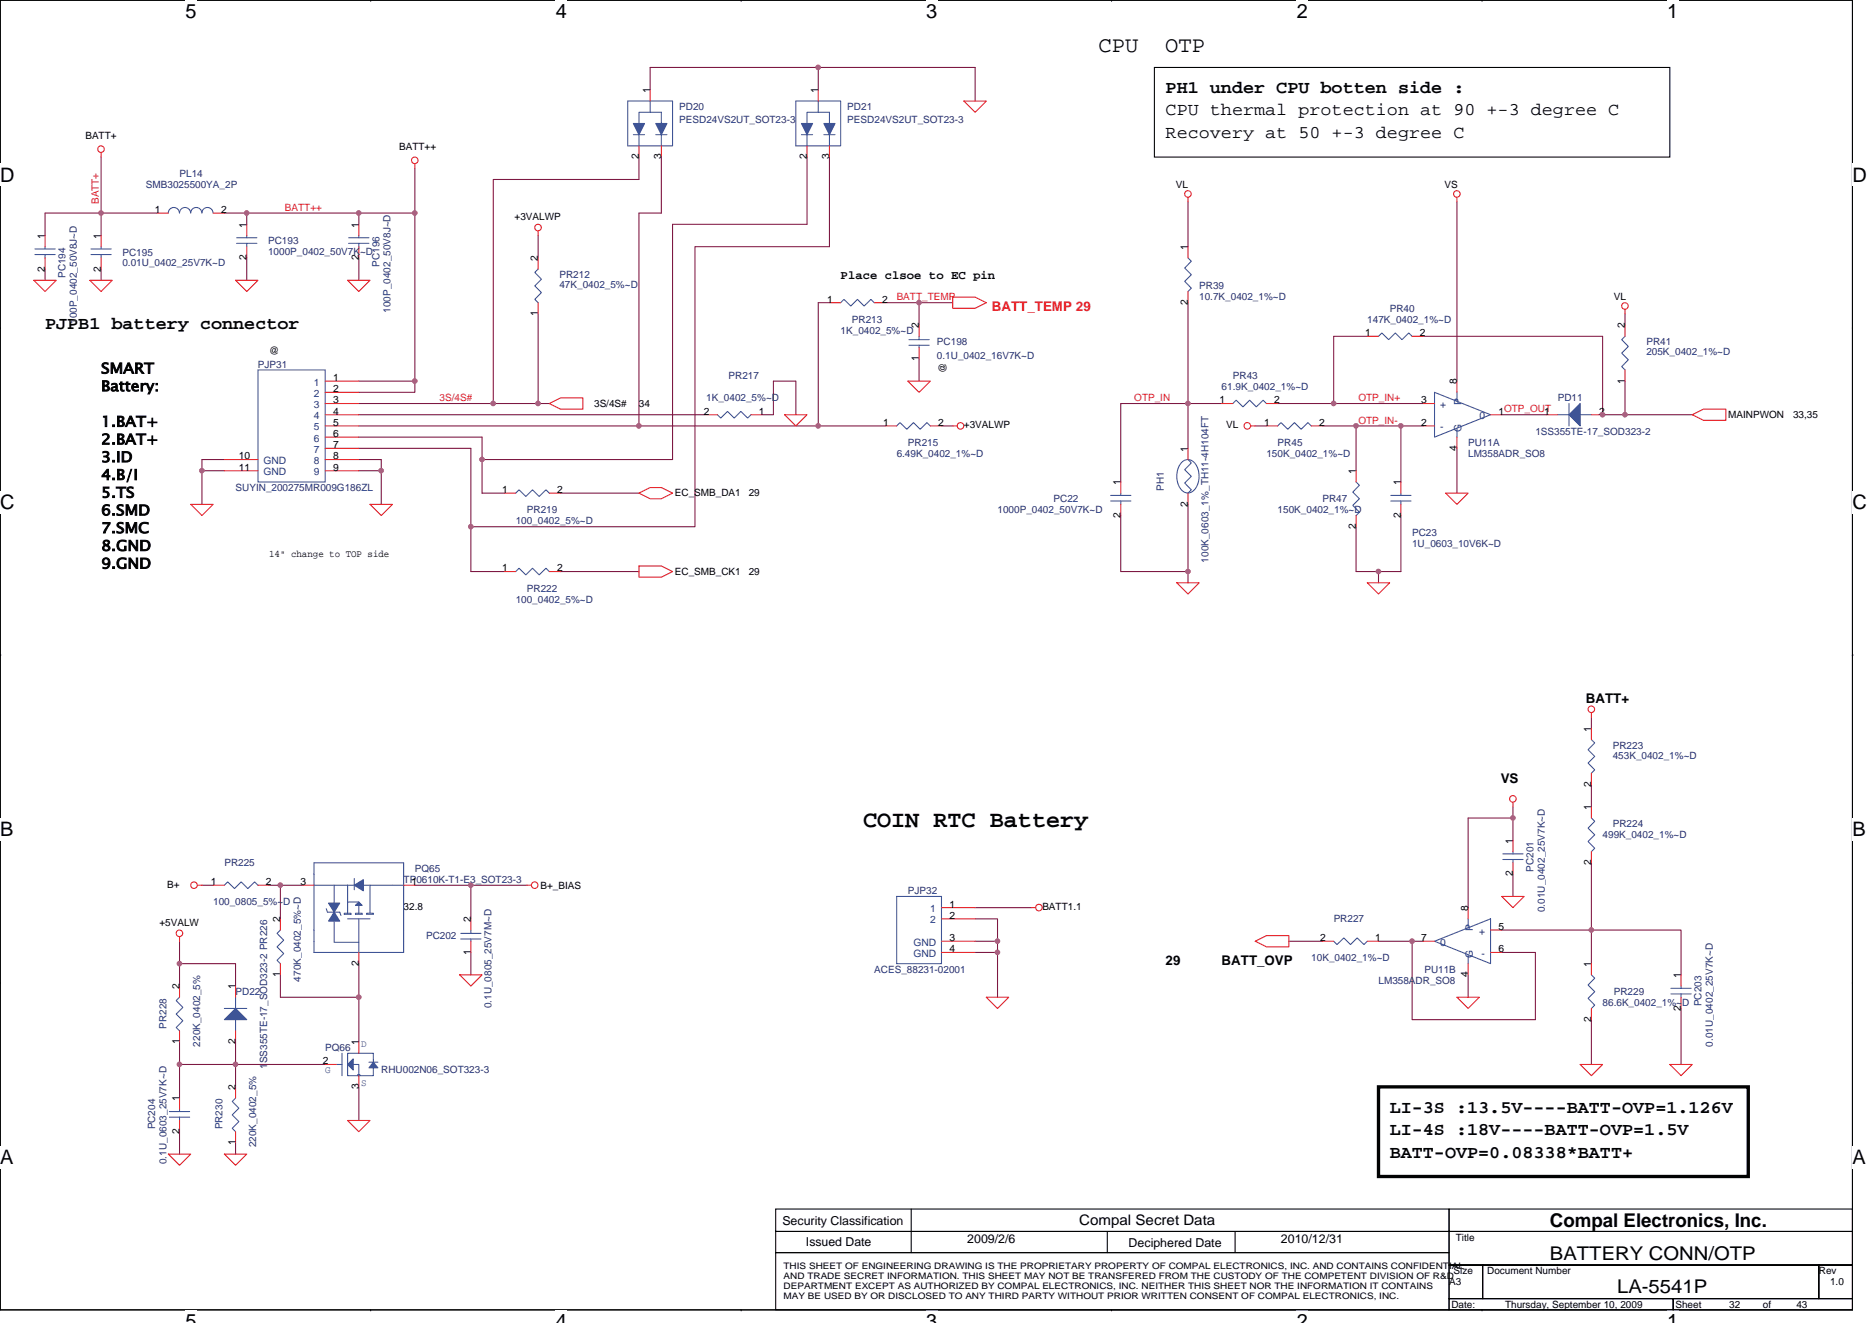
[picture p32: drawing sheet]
<svg xmlns="http://www.w3.org/2000/svg" width="297mm" height="210mm" viewBox="0 0 297 210" stroke-linecap="round" stroke-linejoin="round" font-family="sans-serif">
<defs><g id="words">
<text font-size="3.7" fill="#010202" x="136.9" y="131.2">COIN RTC Battery</text>
<g font-size="3.5" fill="#010202">
<text x="174.3" y="8.2">CPU</text>
<text x="184.9" y="8.2">OTP</text>
</g>
<g font-size="3.2" fill="#010202">
<text x="29.4" y="2.9">5</text>
<text x="88.2" y="2.9">4</text>
<text x="147" y="2.9">3</text>
<text x="205.8" y="2.9">2</text>
<text x="264.5" y="2.9">1</text>
<text x="0" y="28.8">D</text>
<text x="293.9" y="28.8">D</text>
<text x="0" y="80.8">C</text>
<text x="293.9" y="80.8">C</text>
<text x="0" y="132.8">B</text>
<text x="293.9" y="132.8">B</text>
<text x="0" y="184.7">A</text>
<text x="293.9" y="184.7">A</text>
<text x="29.4" y="210.7">5</text>
<text x="88.2" y="210.7">4</text>
<text x="147" y="210.7">3</text>
<text x="205.8" y="210.7">2</text>
<text x="264.5" y="210.7">1</text>
</g>
<g font-size="3" fill="#010202">
<text x="245.9" y="194.7">Compal Electronics, Inc.</text>
<text x="245.9" y="199.9">BATTERY CONN/OTP</text>
<text x="256.6" y="205.2">LA-5541P</text>
</g>
<g font-size="2.8" fill="#010202">
<text x="185" y="14.8">PH1 under CPU botten side :</text>
<text x="185" y="21.9">Recovery at 50 +-3 degree C</text>
<text x="185" y="18.3">CPU thermal protection at 90 +-3 degree C</text>
<text x="7.2" y="52.2">PJPB1 battery connector</text>
<text x="220.5" y="176.6">LI-3S :13.5V----BATT-OVP=1.126V</text>
<text x="220.5" y="183.7">BATT-OVP=0.08338*BATT+</text>
<text x="220.5" y="180.2">LI-4S :18V----BATT-OVP=1.5V</text>
</g>
<g font-size="2.3" fill="#010202">
<text x="16" y="59.3">SMART</text>
<text x="16" y="62.1">Battery:</text>
<text x="16" y="67.7">1.BAT+</text>
<text x="16" y="70.5">2.BAT+</text>
<text x="16" y="73.3">3.ID</text>
<text x="16" y="76.2">4.B/I</text>
<text x="16" y="79">5.TS</text>
<text x="16" y="81.8">6.SMD</text>
<text x="16" y="84.6">7.SMC</text>
<text x="16" y="87.4">8.GND</text>
<text x="16" y="90.2">9.GND</text>
<text x="171.3" y="194.5">Compal Secret Data</text>
</g>
<text font-size="2.1" fill="#ed2024" x="157.4" y="49.3">BATT_TEMP 29</text>
<g font-size="2.1" fill="#010202">
<text x="251.6" y="111.5">BATT+</text>
<text x="238.1" y="124.3">VS</text>
<text x="185" y="153.1">29</text>
<text x="193.8" y="153.1">BATT_OVP</text>
</g>
<g font-size="1.9" fill="#010202">
<text x="133.4" y="44.3">Place clsoe to EC pin</text>
<text x="124.1" y="194.3">Security Classification</text>
<text x="127.9" y="197.7">Issued Date</text>
<text x="153.5" y="197.2">2009/2/6</text>
<text x="179.1" y="197.9">Deciphered Date</text>
<text x="203.3" y="197.2">2010/12/31</text>
</g>
<g font-size="1.6" fill="#010202">
<text x="103.1" y="14.8" transform="rotate(-90 103.1 14.8)">1</text>
<text x="129.8" y="14.8" transform="rotate(-90 129.8 14.8)">1</text>
<text x="13.5" y="22.1">BATT+</text>
<text x="63.3" y="23.9">BATT++</text>
<text x="101.4" y="25.3" transform="rotate(-90 101.4 25.3)">2</text>
<text x="104.9" y="25.3" transform="rotate(-90 104.9 25.3)">3</text>
<text x="128" y="25.3" transform="rotate(-90 128 25.3)">2</text>
<text x="131.6" y="25.3" transform="rotate(-90 131.6 25.3)">3</text>
<text x="186.6" y="29.9">VL</text>
<text x="229.2" y="29.9">VS</text>
<text x="24.6" y="33.8">1</text>
<text x="35.1" y="33.8">2</text>
<text x="81.7" y="34.9">+3VALWP</text>
<text x="7.1" y="37.9" transform="rotate(-90 7.1 37.9)">1</text>
<text x="16" y="37.9" transform="rotate(-90 16 37.9)">1</text>
<text x="39.1" y="41.3" transform="rotate(-90 39.1 41.3)">2</text>
<text x="39.1" y="36.1" transform="rotate(-90 39.1 36.1)">1</text>
<text x="56.9" y="41.3" transform="rotate(-90 56.9 41.3)">2</text>
<text x="56.9" y="36.1" transform="rotate(-90 56.9 36.1)">1</text>
<text x="85.4" y="41.5" transform="rotate(-90 85.4 41.5)">2</text>
<text x="188.5" y="39.7" transform="rotate(-90 188.5 39.7)">1</text>
<text x="7.1" y="43.1" transform="rotate(-90 7.1 43.1)">2</text>
<text x="16" y="43.1" transform="rotate(-90 16 43.1)">2</text>
<text x="256.1" y="47.7">VL</text>
<text x="85.4" y="50.2" transform="rotate(-90 85.4 50.2)">1</text>
<text x="131.3" y="48">1</text>
<text x="140" y="48">2</text>
<text x="145.8" y="52.1" transform="rotate(-90 145.8 52.1)">2</text>
<text x="188.5" y="48.4" transform="rotate(-90 188.5 48.4)">2</text>
<text x="216.6" y="53.4">1</text>
<text x="225.3" y="53.4">2</text>
<text x="257.8" y="52.1" transform="rotate(-90 257.8 52.1)">2</text>
<text x="42.7" y="56.2">@</text>
<text x="145.8" y="57.3" transform="rotate(-90 145.8 57.3)">1</text>
<text x="150.2" y="59.2" transform="rotate(-90 150.2 59.2)">@</text>
<text x="52.9" y="60.5">1</text>
<text x="52.9" y="64">3</text>
<text x="52.9" y="65.8">4</text>
<text x="52.9" y="62.2">2</text>
<text x="94.3" y="64.6">3S/4S#</text>
<text x="101.4" y="64.6">34</text>
<text x="111.7" y="65.8">2</text>
<text x="120.4" y="65.8">1</text>
<text x="193.5" y="64">1</text>
<text x="202.2" y="64">2</text>
<text x="225.5" y="64">3</text>
<text x="231.2" y="61" transform="rotate(-90 231.2 61)">8</text>
<text x="237.8" y="65.8">1OTP_OUT</text>
<text x="245" y="65.8">1</text>
<text x="253.8" y="65.8">2</text>
<text x="257.8" y="60.9" transform="rotate(-90 257.8 60.9)">1</text>
<text x="52.9" y="67.6">5</text>
<text x="52.9" y="69.4">6</text>
<text x="52.9" y="71.1">7</text>
<text x="140.1" y="67.6">1</text>
<text x="148.9" y="67.6">2</text>
<text x="152.9" y="68">+3VALWP</text>
<text x="188.5" y="71.7" transform="rotate(-90 188.5 71.7)">1</text>
<text x="194.6" y="68">VL</text>
<text x="200.6" y="67.6">1</text>
<text x="209.3" y="67.6">2</text>
<text x="225.5" y="67.6">2</text>
<text x="231.2" y="71.5" transform="rotate(-90 231.2 71.5)">4</text>
<text x="274.2" y="66.4">MAINPWON</text>
<text x="284.5" y="66.4">33,35</text>
<text x="37.9" y="74.7">11</text>
<text x="37.9" y="72.9">10</text>
<text x="52.9" y="72.9">8</text>
<text x="52.9" y="74.7">9</text>
<text x="177.8" y="77" transform="rotate(-90 177.8 77)">1</text>
<text x="215.2" y="75.2" transform="rotate(-90 215.2 75.2)">1</text>
<text x="222.3" y="77" transform="rotate(-90 222.3 77)">1</text>
<text x="79.7" y="78.2">1</text>
<text x="88.4" y="78.2">2</text>
<text x="107.1" y="78.8">EC_SMB_DA1</text>
<text x="118.8" y="78.8">29</text>
<text x="177.8" y="82.2" transform="rotate(-90 177.8 82.2)">2</text>
<text x="188.5" y="80.4" transform="rotate(-90 188.5 80.4)">2</text>
<text x="215.2" y="84" transform="rotate(-90 215.2 84)">2</text>
<text x="222.3" y="82.2" transform="rotate(-90 222.3 82.2)">2</text>
<text x="42.7" y="88.4">14&quot; change to TOP side</text>
<text x="79.7" y="90.7">1</text>
<text x="88.4" y="90.7">2</text>
<text x="107.1" y="91.2">EC_SMB_CK1</text>
<text x="118.8" y="91.2">29</text>
<text x="252.5" y="116.1" transform="rotate(-90 252.5 116.1)">1</text>
<text x="252.5" y="124.9" transform="rotate(-90 252.5 124.9)">2</text>
<text x="252.5" y="128.6" transform="rotate(-90 252.5 128.6)">1</text>
<text x="240" y="133.9" transform="rotate(-90 240 133.9)">1</text>
<text x="252.5" y="137.3" transform="rotate(-90 252.5 137.3)">2</text>
<text x="26.5" y="140.9">B+</text>
<text x="33.5" y="140.5">1</text>
<text x="42.2" y="140.5">2</text>
<text x="47.7" y="140.5">3</text>
<text x="65.3" y="140.5">1</text>
<text x="85.7" y="141">B+_BIAS</text>
<text x="240" y="139.1" transform="rotate(-90 240 139.1)">2</text>
<text x="25.3" y="146.9">+5VALW</text>
<text x="44.5" y="146.4" transform="rotate(-90 44.5 146.4)">2</text>
<text x="64" y="144.4">32.8</text>
<text x="74.7" y="146.4" transform="rotate(-90 74.7 146.4)">2</text>
<text x="150.6" y="149.4">3</text>
<text x="150.6" y="144">1</text>
<text x="150.6" y="145.8">2</text>
<text x="165.4" y="144.4">BATT1.1</text>
<text x="209.5" y="149.4">2</text>
<text x="218.2" y="149.4">1</text>
<text x="225.5" y="149.4">7</text>
<text x="232.9" y="144.6" transform="rotate(-90 232.9 144.6)">8</text>
<text x="237.8" y="147.6">5</text>
<text x="44.5" y="155.1" transform="rotate(-90 44.5 155.1)">1</text>
<text x="56.9" y="153.3" transform="rotate(-90 56.9 153.3)">2</text>
<text x="74.7" y="151.5" transform="rotate(-90 74.7 151.5)">1</text>
<text x="150.6" y="151.1">4</text>
<text x="232.9" y="155.1" transform="rotate(-90 232.9 155.1)">4</text>
<text x="237.8" y="151.1">6</text>
<text x="252.5" y="153.5" transform="rotate(-90 252.5 153.5)">1</text>
<text x="266.7" y="155.3" transform="rotate(-90 266.7 155.3)">1</text>
<text x="28.5" y="157" transform="rotate(-90 28.5 157)">2</text>
<text x="37.4" y="157" transform="rotate(-90 37.4 157)">1</text>
<text x="266.7" y="160.4" transform="rotate(-90 266.7 160.4)">2</text>
<text x="28.5" y="165.8" transform="rotate(-90 28.5 165.8)">1</text>
<text x="37.4" y="165.8" transform="rotate(-90 37.4 165.8)">2</text>
<text x="56.9" y="165.9" transform="rotate(-90 56.9 165.9)">1</text>
<text x="252.5" y="162.2" transform="rotate(-90 252.5 162.2)">2</text>
<text x="37.4" y="173" transform="rotate(-90 37.4 173)">2</text>
<text x="51.2" y="168.9">2</text>
<text x="56.9" y="172.9" transform="rotate(-90 56.9 172.9)">3</text>
<text x="28.5" y="180" transform="rotate(-90 28.5 180)">2</text>
<text x="28.5" y="174.8" transform="rotate(-90 28.5 174.8)">1</text>
<text x="37.4" y="181.8" transform="rotate(-90 37.4 181.8)">1</text>
<text x="231" y="197">Title</text>
<text x="229.9" y="204">A3</text>
<text x="230.6" y="202.2">Size</text>
<text x="236" y="202.2">Document Number</text>
<text x="288.6" y="202.2">Rev</text>
<text x="290.4" y="204">1.0</text>
<text x="230.3" y="207.5">Date:</text>
<text x="238.8" y="207.5">Thursday, September 10, 2009</text>
<text x="265.8" y="207.5">Sheet</text>
<text x="274.4" y="207.5">32</text>
<text x="279.7" y="207.5">of</text>
<text x="285" y="207.5">43</text>
</g>
<g font-size="1.6" fill="#282973">
<text x="107.8" y="17.5">PD20</text>
<text x="134.4" y="17.5">PD21</text>
<text x="107.8" y="19.6">PESD24VS2UT_SOT23-3</text>
<text x="134.4" y="19.6">PESD24VS2UT_SOT23-3</text>
<text x="23.2" y="29.9">SMB3025500YA_2P</text>
<text x="28.5" y="28.1">PL14</text>
<text x="19.4" y="40.6">PC195</text>
<text x="42.5" y="38.8">PC193</text>
<text x="42.5" y="40.4">1000P_0402_50V7K~D</text>
<text x="10.4" y="44.1" transform="rotate(-90 10.4 44.1)">PC194</text>
<text x="19.4" y="42.2">0.01U_0402_25V7K~D</text>
<text x="60.2" y="42.4" transform="rotate(-90 60.2 42.4)">PC196</text>
<text x="88.8" y="44.1">PR212</text>
<text x="88.8" y="45.7">47K_0402_5%~D</text>
<text x="190.3" y="45.9">PR39</text>
<text x="190.3" y="47.7">10.7K_0402_1%~D</text>
<text x="12.2" y="51.4" transform="rotate(-90 12.2 51.4)">100P_0402_50V8J~D</text>
<text x="62" y="49.7" transform="rotate(-90 62 49.7)">100P_0402_50V8J~D</text>
<text x="133.4" y="53">1K_0402_5%~D</text>
<text x="135.2" y="51.2">PR213</text>
<text x="217" y="51.2">147K_0402_1%~D</text>
<text x="220.5" y="49.5">PR40</text>
<text x="40.9" y="58.4">PJP31</text>
<text x="148.7" y="54.8">PC198</text>
<text x="148.7" y="56.9">0.1U_0402_16V7K~D</text>
<text x="261.2" y="54.8">PR41</text>
<text x="261.2" y="56.4">205K_0402_1%~D</text>
<text x="112.1" y="63.7">1K_0402_5%~D</text>
<text x="115.6" y="60.1">PR217</text>
<text x="193.8" y="61.9">61.9K_0402_1%~D</text>
<text x="195.6" y="60.1">PR43</text>
<text x="247.2" y="63.7">PD11</text>
<text x="144.1" y="70.8">PR215</text>
<text x="202.7" y="70.8">PR45</text>
<text x="233" y="70.8">PU11A</text>
<text x="243.6" y="69">1SS355TE-17_SOD323-2</text>
<text x="37.4" y="77.9">SUYIN_200275MR009G186ZL</text>
<text x="142.3" y="72.6">6.49K_0402_1%~D</text>
<text x="184.7" y="77.9" transform="rotate(-90 184.7 77.9)">PH1</text>
<text x="201" y="72.6">150K_0402_1%~D</text>
<text x="233" y="72.6">LM358ADR_SO8</text>
<text x="81.8" y="83.2">100_0402_5%~D</text>
<text x="83.6" y="81.5">PR219</text>
<text x="158.3" y="81.5">1000P_0402_50V7K~D</text>
<text x="167.2" y="79.7">PC22</text>
<text x="202.7" y="81.5">150K_0402_1%~D</text>
<text x="209.8" y="79.7">PR47</text>
<text x="191.8" y="89.3" transform="rotate(-90 191.8 89.3)">100K_0603_1%_TH11-4H104FT</text>
<text x="224.1" y="85">PC23</text>
<text x="224.1" y="86.8">1U_0603_10V6K~D</text>
<text x="81.8" y="95.7">100_0402_5%~D</text>
<text x="83.6" y="93.9">PR222</text>
<text x="255.9" y="118.8">PR223</text>
<text x="255.9" y="120.4">453K_0402_1%~D</text>
<text x="255.9" y="131.3">PR224</text>
<text x="35.6" y="137.5">PR225</text>
<text x="254.3" y="133">499K_0402_1%~D</text>
<text x="33.8" y="143.7">100_0805_5%~D</text>
<text x="64" y="140.1">TP0610K-T1-E3_SOT23-3</text>
<text x="65.8" y="138.4">PQ65</text>
<text x="144.1" y="141.9">PJP32</text>
<text x="243.3" y="138.4" transform="rotate(-90 243.3 138.4)">PC201</text>
<text x="67.6" y="149">PC202</text>
<text x="211.6" y="146.4">PR227</text>
<text x="245.1" y="144.8" transform="rotate(-90 245.1 144.8)">0.01U_0402_25V7K~D</text>
<text x="47.7" y="155.8" transform="rotate(-90 47.7 155.8)">470K_0402_5%~D</text>
<text x="138.7" y="154.4">ACES_88231-02001</text>
<text x="208.1" y="152.6">10K_0402_1%~D</text>
<text x="226" y="154.4">PU11B</text>
<text x="37.4" y="157.9">PD22</text>
<text x="78" y="160.1" transform="rotate(-90 78 160.1)">0.1U_0805_25V7M~D</text>
<text x="218.7" y="156.1">LM358ADR_SO8</text>
<text x="254.3" y="159.7">86.6K_0402_1%~D</text>
<text x="256.1" y="157.9">PR229</text>
<text x="270" y="159.7" transform="rotate(-90 270 159.7)">PC203</text>
<text x="26.4" y="163.3" transform="rotate(-90 26.4 163.3)">PR228</text>
<text x="31.7" y="166.1" transform="rotate(-90 31.7 166.1)">220K_0402_5%</text>
<text x="51.6" y="166.8">PQ66</text>
<text x="271.8" y="166.1" transform="rotate(-90 271.8 166.1)">0.01U_0402_25V7K~D</text>
<text x="42.4" y="169.7" transform="rotate(-90 42.4 169.7)">1SS355TE-17_SOD323-2 PR226</text>
<text x="60.5" y="170.4">RHU002N06_SOT323-3</text>
<text x="24.6" y="179.3" transform="rotate(-90 24.6 179.3)">PC204</text>
<text x="35.3" y="179.3" transform="rotate(-90 35.3 179.3)">PR230</text>
<text x="26.4" y="184.8" transform="rotate(-90 26.4 184.8)">0.1U_0603_25V7K~D</text>
<text x="40.6" y="182.1" transform="rotate(-90 40.6 182.1)">220K_0402_5%</text>
</g>
<g font-size="1.6" fill="#ed2024">
<text x="15.7" y="32.4" transform="rotate(-90 15.7 32.4)">BATT+</text>
<text x="45.2" y="33.5">BATT++</text>
<text x="142.3" y="47.7">BATT_TEMP</text>
<text x="69.7" y="63.7">3S/4S#</text>
<text x="180" y="63.7">OTP_IN</text>
<text x="215.5" y="63.7">OTP_IN+</text>
<text x="215.5" y="67.2">OTP_IN-</text>
</g>
<g font-size="1.6" fill="#1d437e">
<text x="49.8" y="61.2">1</text>
<text x="49.8" y="64.8">3</text>
<text x="49.8" y="63">2</text>
<text x="228.5" y="64.8">+</text>
<text x="231.9" y="64.2" transform="rotate(-90 231.9 64.2)">P</text>
<text x="49.8" y="66.5">4</text>
<text x="49.8" y="68.3">5</text>
<text x="49.8" y="70.1">6</text>
<text x="49.8" y="71.9">7</text>
<text x="228.5" y="68.3">-</text>
<text x="231.9" y="68.5" transform="rotate(-90 231.9 68.5)">G</text>
<text x="234.7" y="66.5">0</text>
<text x="41.8" y="75.4">GND</text>
<text x="41.8" y="73.7">GND</text>
<text x="49.8" y="73.7">8</text>
<text x="49.8" y="75.4">9</text>
<text x="147.6" y="144.8">1</text>
<text x="147.6" y="146.6">2</text>
<text x="233.7" y="147.8" transform="rotate(-90 233.7 147.8)">P</text>
<text x="234.7" y="148.3">+</text>
<text x="144.9" y="150.1">GND</text>
<text x="144.9" y="151.9">GND</text>
<text x="228.5" y="150.1">0</text>
<text x="233.7" y="152.1" transform="rotate(-90 233.7 152.1)">G</text>
<text x="235.1" y="151.9">-</text>
</g>
<g font-size="1.6" fill="#3953a4">
<text x="57.3" y="166.1">D</text>
<text x="51.6" y="170.4">G</text>
<text x="57.3" y="172.3">S</text>
</g>
<g font-size="1.4" fill="#010202">
<text x="124.3" y="201.3">THIS SHEET OF ENGINEERING DRAWING IS THE PROPRIETARY PROPERTY OF COMPAL ELECTRONICS, INC. AND CONTAINS CONFIDENTIAL</text>
<text x="124.3" y="203">AND TRADE SECRET INFORMATION. THIS SHEET MAY NOT BE TRANSFERED FROM THE CUSTODY OF THE COMPETENT DIVISION OF R&amp;D</text>
<text x="124.3" y="204.6">DEPARTMENT EXCEPT AS AUTHORIZED BY COMPAL ELECTRONICS, INC. NEITHER THIS SHEET NOR THE INFORMATION IT CONTAINS</text>
<text x="124.3" y="206.2">MAY BE USED BY OR DISCLOSED TO ANY THIRD PARTY WITHOUT PRIOR WRITTEN CONSENT OF COMPAL ELECTRONICS, INC.</text>
</g>
</g></defs>
<path d="M0 0h293.9v207.9h-293.9z" fill="none" stroke="#010202" stroke-width=".17"/>
<g fill="#fff">
<path d="M29.4 0h1.8v3.6h-1.8z"/>
<path d="M29.4 207.9h1.8v2h-1.8z"/>
</g>
<path d="M58.8 0h.1M58.8 207.9h.1" fill="none" stroke="#010202" stroke-width=".17"/>
<g fill="#fff">
<path d="M88.2 0h1.8v3.6h-1.8z"/>
<path d="M88.2 207.9h1.8v2h-1.8z"/>
</g>
<path d="M117.6 0h.1M117.6 207.9h.1" fill="none" stroke="#010202" stroke-width=".17"/>
<g fill="#fff">
<path d="M147 0h1.7v3.6h-1.7z"/>
<path d="M147 207.9h1.7v2h-1.7z"/>
</g>
<path d="M176.4 0h.1M176.4 207.9h.1" fill="none" stroke="#010202" stroke-width=".17"/>
<g fill="#fff">
<path d="M205.8 0h1.7v3.6h-1.7z"/>
<path d="M205.8 207.9h1.7v2h-1.7z"/>
</g>
<path d="M235.2 0h.1M235.2 207.9h.1" fill="none" stroke="#010202" stroke-width=".17"/>
<g fill="#fff">
<path d="M264.5 0h1.8v3.6h-1.8z"/>
<path d="M264.5 207.9h1.8v2h-1.8z"/>
<path d="M0 26h2.3v3.5h-2.3z"/>
<path d="M293.9 26h2.3v3.5h-2.3z"/>
<path d="M0 78h2.3v3.5h-2.3z"/>
<path d="M293.9 78h2.3v3.5h-2.3z"/>
</g>
<path d="M0 52h.1M293.9 52h.1" fill="none" stroke="#010202" stroke-width=".17"/>
<g fill="#fff">
<path d="M0 129.9h2.1v3.6h-2.1z"/>
<path d="M293.9 129.9h2.1v3.6h-2.1z"/>
</g>
<path d="M0 104h.1M293.9 104h.1" fill="none" stroke="#010202" stroke-width=".17"/>
<path d="M0 104h.1" fill="none" stroke="#010202" stroke-width=".16"/>
<path d="M293.9 104h.1" fill="none" stroke="#010202" stroke-width=".16"/>
<g fill="#fff">
<path d="M0 181.9h2.2v3.5h-2.2z"/>
<path d="M293.9 181.9h2.2v3.5h-2.2z"/>
</g>
<path d="M0 155.9h.1M293.9 155.9h.1" fill="none" stroke="#010202" stroke-width=".17"/>
<path d="M32 74.7v5.3M56.9 74.7h3.6v5.3M65.8 60.5v1.8h-8.9" fill="none" stroke="#7f1542" stroke-width=".17"/>
<circle cx="32" cy="74.7" r=".35" fill="#b9529f"/>
<circle cx="32" cy="74.7" r=".35" fill="none" stroke="#b9529f" stroke-width=".17"/>
<path d="M101.4 24.9v3.6h-23.1v35.5h7.1" fill="none" stroke="#7f1542" stroke-width=".17"/>
<circle cx="85.4" cy="64" r=".35" fill="#b9529f"/>
<circle cx="85.4" cy="64" r=".35" fill="none" stroke="#b9529f" stroke-width=".17"/>
<path d="M104.9 24.9v8.9M56.9 64h21.4" fill="none" stroke="#7f1542" stroke-width=".17"/>
<circle cx="78.3" cy="64" r=".35" fill="#b9529f"/>
<circle cx="78.3" cy="64" r=".35" fill="none" stroke="#b9529f" stroke-width=".17"/>
<path d="M16 24.9v12.5M16 42.7v1.8M39.2 40.9v3.6M140.5 48h5.3v3.6M145.8 56.9v3.6M56.9 65.8h55.2" fill="none" stroke="#7f1542" stroke-width=".17"/>
<circle cx="16" cy="33.8" r=".35" fill="#b9529f"/>
<circle cx="16" cy="33.8" r=".35" fill="none" stroke="#b9529f" stroke-width=".17"/>
<path d="M129.8 48h1.8M56.9 69.4h19.6M56.9 71.2h17.8M76.5 72.9v5.4M88.9 78.3h12.5M101.4 67.6h39.1" fill="none" stroke="#7f1542" stroke-width=".17"/>
<circle cx="129.8" cy="67.6" r=".35" fill="#b9529f"/>
<circle cx="129.8" cy="67.6" r=".35" fill="none" stroke="#b9529f" stroke-width=".17"/>
<circle cx="101.4" cy="67.6" r=".35" fill="#b9529f"/>
<circle cx="101.4" cy="67.6" r=".35" fill="none" stroke="#b9529f" stroke-width=".17"/>
<path d="M39.2 33.8v1.8M145.8 48h5.4" fill="none" stroke="#7f1542" stroke-width=".17"/>
<circle cx="145.8" cy="48" r=".35" fill="#b9529f"/>
<circle cx="145.8" cy="48" r=".35" fill="none" stroke="#b9529f" stroke-width=".17"/>
<path d="M76.5 78.3h3.5M74.7 83.6v7.1" fill="none" stroke="#7f1542" stroke-width=".17"/>
<circle cx="74.7" cy="83.6" r=".35" fill="#b9529f"/>
<circle cx="74.7" cy="83.6" r=".35" fill="none" stroke="#b9529f" stroke-width=".17"/>
<path d="M16 33.8h8.9M60.5 72.9v1.8" fill="none" stroke="#7f1542" stroke-width=".17"/>
<circle cx="60.5" cy="74.7" r=".35" fill="#b9529f"/>
<circle cx="60.5" cy="74.7" r=".35" fill="none" stroke="#b9529f" stroke-width=".17"/>
<path d="M35.6 33.8h3.6M65.8 26.7v7.1h-8.9M129.8 48v19.6M56.9 72.9h3.6M149.4 67.6h1.8" fill="none" stroke="#7f1542" stroke-width=".17"/>
<circle cx="65.8" cy="33.8" r=".35" fill="#b9529f"/>
<circle cx="65.8" cy="33.8" r=".35" fill="none" stroke="#b9529f" stroke-width=".17"/>
<circle cx="56.9" cy="33.8" r=".35" fill="#b9529f"/>
<circle cx="56.9" cy="33.8" r=".35" fill="none" stroke="#b9529f" stroke-width=".17"/>
<path d="M65.8 33.8v26.7h-8.9M126.3 60.5h-3.6v5.3h-1.8M74.7 90.7h5.3M88.9 90.7h12.5" fill="none" stroke="#7f1542" stroke-width=".17"/>
<circle cx="65.8" cy="60.5" r=".35" fill="#b9529f"/>
<circle cx="65.8" cy="60.5" r=".35" fill="none" stroke="#b9529f" stroke-width=".17"/>
<path d="M129.8 10.7h24.9v5.3M7.2 33.8v3.6M85.4 37.4v3.5M101.4 33.8h3.5M85.4 49.8v14.2h1.8M126.3 60.5v5.3" fill="none" stroke="#7f1542" stroke-width=".17"/>
<circle cx="129.8" cy="10.7" r=".35" fill="#b9529f"/>
<circle cx="129.8" cy="10.7" r=".35" fill="none" stroke="#b9529f" stroke-width=".17"/>
<path d="M128.1 24.9v10.7h-21.4v37.3h-30.2M7.2 42.7v1.8" fill="none" stroke="#7f1542" stroke-width=".17"/>
<circle cx="76.5" cy="72.9" r=".35" fill="#b9529f"/>
<circle cx="76.5" cy="72.9" r=".35" fill="none" stroke="#b9529f" stroke-width=".17"/>
<path d="M7.2 33.8h8.8M39.2 33.8h17.7M131.6 24.9v14.3M76.5 69.4v3.5" fill="none" stroke="#7f1542" stroke-width=".17"/>
<circle cx="39.1" cy="33.8" r=".35" fill="#b9529f"/>
<circle cx="39.1" cy="33.8" r=".35" fill="none" stroke="#b9529f" stroke-width=".17"/>
<path d="M129.8 14.3v-3.6h-26.6v3.6M56.9 33.8v1.8M131.6 39.2h-21.3v44.4h-35.6v-12.4M56.9 40.9v3.6M35.6 72.9h-3.6v1.8h3.6M154.7 151.2h3.6v7.1" fill="none" stroke="#7f1542" stroke-width=".17"/>
<circle cx="158.3" cy="151.2" r=".35" fill="#b9529f"/>
<circle cx="158.3" cy="151.2" r=".35" fill="none" stroke="#b9529f" stroke-width=".17"/>
<path d="M252.5 152.9v-5.3h14.2v7.1M266.7 160.1v8.8" fill="none" stroke="#7f1542" stroke-width=".17"/>
<circle cx="252.5" cy="147.6" r=".35" fill="#b9529f"/>
<circle cx="252.5" cy="147.6" r=".35" fill="none" stroke="#b9529f" stroke-width=".17"/>
<path d="M252.5 136.9v10.7h-14.2M224.1 149.4v12.4h19.5v-10.6M233 154.7v3.6" fill="none" stroke="#7f1542" stroke-width=".17"/>
<circle cx="224.1" cy="149.4" r=".35" fill="#b9529f"/>
<circle cx="224.1" cy="149.4" r=".35" fill="none" stroke="#b9529f" stroke-width=".17"/>
<path d="M240.1 128.1v5.3M240.1 129.8h-7.1v14.3M252.5 124.5v3.6M204.5 149.4h5.3M218.7 149.4h7.1M238.3 151.2h5.3M252.5 161.8v7.1" fill="none" stroke="#7f1542" stroke-width=".17"/>
<circle cx="240.1" cy="129.8" r=".35" fill="#b9529f"/>
<circle cx="240.1" cy="129.8" r=".35" fill="none" stroke="#b9529f" stroke-width=".17"/>
<path d="M240.1 138.7v3.6M74.7 140.5h8.9" fill="none" stroke="#7f1542" stroke-width=".17"/>
<circle cx="74.7" cy="140.5" r=".35" fill="#b9529f"/>
<circle cx="74.7" cy="140.5" r=".35" fill="none" stroke="#b9529f" stroke-width=".17"/>
<path d="M56.9 158.3v7.1M65.8 140.5h8.9v5.3M74.7 151.2v3.5" fill="none" stroke="#7f1542" stroke-width=".17"/>
<circle cx="56.9" cy="158.3" r=".35" fill="#b9529f"/>
<circle cx="56.9" cy="158.3" r=".35" fill="none" stroke="#b9529f" stroke-width=".17"/>
<path d="M37.4 168.9h14.2" fill="none" stroke="#7f1542" stroke-width=".17"/>
<circle cx="37.4" cy="168.9" r=".35" fill="#b9529f"/>
<circle cx="37.4" cy="168.9" r=".35" fill="none" stroke="#b9529f" stroke-width=".17"/>
<path d="M48 140.5h-3.5v5.3M56.9 152.9v5.4h-12.4M28.5 168.9v5.4M28.5 179.6v3.6M37.4 168.9v3.6M56.9 172.5v5.3M37.4 181.4v1.8" fill="none" stroke="#7f1542" stroke-width=".17"/>
<circle cx="44.5" cy="140.5" r=".35" fill="#b9529f"/>
<circle cx="44.5" cy="140.5" r=".35" fill="none" stroke="#b9529f" stroke-width=".17"/>
<path d="M28.5 156.5v-3.6h8.9v3.6M32 140.5h1.8M42.7 140.5h1.8M44.5 154.7v3.6" fill="none" stroke="#7f1542" stroke-width=".17"/>
<circle cx="28.5" cy="152.9" r=".35" fill="#b9529f"/>
<circle cx="28.5" cy="152.9" r=".35" fill="none" stroke="#b9529f" stroke-width=".17"/>
<path d="M28.5 149.4v3.5M28.5 165.4v3.5h8.9" fill="none" stroke="#7f1542" stroke-width=".17"/>
<circle cx="28.5" cy="168.9" r=".35" fill="#b9529f"/>
<circle cx="28.5" cy="168.9" r=".35" fill="none" stroke="#b9529f" stroke-width=".17"/>
<g fill="none" stroke="#7f1542" stroke-width=".17">
<path d="M188.5 32v7.2M231.2 32v28.5M188.5 48v23.2M211.6 53.4h5.4M257.8 49.8v1.8M177.8 64h10.7M199.2 67.6h1.8M225.8 64h-23.1M257.8 60.5v5.3M188.5 80v10.7M215.2 90.7h3.5v1.8M222.3 81.8v8.9"/>
<path d="M37.4 165.4v3.5"/>
</g>
<circle cx="218.7" cy="90.7" r=".35" fill="#b9529f"/>
<circle cx="218.7" cy="90.7" r=".35" fill="none" stroke="#b9529f" stroke-width=".17"/>
<path d="M211.6 53.4v10.6M222.3 67.6h3.5M218.7 90.7h3.6" fill="none" stroke="#7f1542" stroke-width=".17"/>
<circle cx="211.6" cy="64" r=".35" fill="#b9529f"/>
<circle cx="211.6" cy="64" r=".35" fill="none" stroke="#b9529f" stroke-width=".17"/>
<path d="M225.8 53.4h28.5v12.4M222.3 67.6v8.9M177.8 81.8v8.9M188.5 90.7v1.8M215.2 83.6v7.1" fill="none" stroke="#7f1542" stroke-width=".17"/>
<circle cx="254.3" cy="65.8" r=".35" fill="#b9529f"/>
<circle cx="254.3" cy="65.8" r=".35" fill="none" stroke="#b9529f" stroke-width=".17"/>
<path d="M177.8 90.7h10.7" fill="none" stroke="#7f1542" stroke-width=".17"/>
<circle cx="188.5" cy="90.7" r=".35" fill="#b9529f"/>
<circle cx="188.5" cy="90.7" r=".35" fill="none" stroke="#b9529f" stroke-width=".17"/>
<path d="M177.8 64v12.5M215.2 67.6v7.1M254.3 65.8h3.5" fill="none" stroke="#7f1542" stroke-width=".17"/>
<circle cx="257.8" cy="65.8" r=".35" fill="#b9529f"/>
<circle cx="257.8" cy="65.8" r=".35" fill="none" stroke="#b9529f" stroke-width=".17"/>
<path d="M188.5 64h5.3" fill="none" stroke="#7f1542" stroke-width=".17"/>
<circle cx="188.5" cy="64" r=".35" fill="#b9529f"/>
<circle cx="188.5" cy="64" r=".35" fill="none" stroke="#b9529f" stroke-width=".17"/>
<path d="M209.8 67.6h12.5M231.2 71.2v7.1" fill="none" stroke="#7f1542" stroke-width=".17"/>
<circle cx="222.3" cy="67.6" r=".35" fill="#b9529f"/>
<circle cx="222.3" cy="67.6" r=".35" fill="none" stroke="#b9529f" stroke-width=".17"/>
<circle cx="215.2" cy="67.6" r=".35" fill="#b9529f"/>
<circle cx="215.2" cy="67.6" r=".35" fill="none" stroke="#b9529f" stroke-width=".17"/>
<path d="M101.4 33.8v33.8h-44.5M238.3 65.8h7.1M257.8 65.8h10.7M252.5 113.8v1.8M154.7 149.4h3.6v1.8M154.7 145.8h3.6v3.6M154.7 144.1h8.9" fill="none" stroke="#7f1542" stroke-width=".17"/>
<circle cx="158.3" cy="149.4" r=".35" fill="#b9529f"/>
<circle cx="158.3" cy="149.4" r=".35" fill="none" stroke="#b9529f" stroke-width=".17"/>
<g fill="none" stroke="#ed2024" stroke-width=".17">
<path d="M152.9 16h3.6l-1.8 1.8zM7.2 37.4v1.8M16 24.2v.7M65.8 26v.7M85.4 36.7v.7M188.5 31.3v.7M231.2 31.3v.7M5.4 44.5h3.5l-1.7 1.8zM7.2 40.9v1.8M14.3 44.5h3.5l-1.8 1.8zM37.4 44.5h3.5l-1.7 1.8zM55.2 44.5h3.5l-1.8 1.8z"/>
<path d="M151.2 47.2h3.5l1.8 .8-1.8 .9h-3.5zM257.8 49.1v.7M257.8 51.6v1.8M257.8 58.7v1.8M87.2 64l1.7-.8h3.6v1.7h-3.6zM101.4 78.3l1.8-.9h1.7l1.8 .9-1.8 .9h-1.7zM124.5 65.8h3.6l-1.8 1.8zM144.1 60.5h3.5l-1.8 1.8zM151.2 67.6h.7M198.5 67.6h.7M215.2 74.7v1.8M222.3 76.5v1.8"/>
<path d="M229.4 78.3h3.6l-1.8 1.7zM268.5 65.8l1.8-.9h3.6v1.8h-3.6zM30.3 80h3.5l-1.8 1.8zM58.7 80h3.6l-1.8 1.8zM80 90.7h1.8M87.2 90.7h1.7M101.4 89.8h3.5l1.8 .9-1.8 .9h-3.5zM186.7 92.5h3.6l-1.8 1.8zM215.2 81.8v1.8M217 92.5h3.5l-1.8 1.8zM222.3 80v1.8M252.5 113.1v.7"/>
<path d="M240.1 127.3v.8M28.5 148.7v.7M31.3 140.5h.7M72.9 154.7h3.6l-1.8 1.8zM83.6 140.5h.7M156.5 158.3h3.6l-1.8 1.8zM163.6 144.1h.7M199.2 149.4l1.8-.9h3.5v1.8h-3.5zM225.8 149.4h1.8M231.2 158.3h3.5l-1.7 1.8zM233 144.1v1.7M233 152.9v1.8"/>
<path d="M236.5 147.6h1.8M236.5 151.2h1.8M238.3 142.3h3.5l-1.7 1.8zM55.2 177.8h3.5l-1.8 1.8zM250.7 168.9h3.6l-1.8 1.8zM265 168.9h3.5l-1.8 1.8zM26.7 183.2h3.6l-1.8 1.8zM35.6 183.2h3.6l-1.8 1.8z"/>
<circle cx="16" cy="23.7" r=".52"/>
<circle cx="65.8" cy="25.4" r=".52"/>
<circle cx="85.4" cy="36.1" r=".52"/>
<circle cx="188.5" cy="30.8" r=".52"/>
<circle cx="231.2" cy="30.8" r=".52"/>
<circle cx="257.8" cy="48.6" r=".52"/>
<circle cx="152.4" cy="67.6" r=".52"/>
<circle cx="197.9" cy="67.6" r=".52"/>
<circle cx="252.5" cy="112.6" r=".52"/>
<circle cx="240.1" cy="126.8" r=".52"/>
<circle cx="28.5" cy="148.1" r=".52"/>
<circle cx="30.8" cy="140.5" r=".52"/>
<circle cx="84.8" cy="140.5" r=".52"/>
<circle cx="164.8" cy="144" r=".52"/>
</g>
<g fill="none" stroke="#010202" stroke-width=".17">
<path d="M183.2 10.7h81.8v14.2h-81.8zM123.1 191.9h106.8v3.5h-106.8zM123.1 195.4h106.8v3.4h-106.8zM123.1 198.8h106.8v9.1h-106.8zM144.6 191.9v6.9M175.7 195.4v3.4M196 195.4v3.4M229.9 191.9h64v3.5h-64zM229.9 195.4h64v5.4h-64zM229.9 200.8h5.4v5.3h-5.4zM229.9 206.1h35.6v1.8h-35.6zM235.3 200.8h53.3v5.3h-53.3z"/>
<path d="M265.5 206.1h28.4v1.8h-28.4zM288.6 200.8h5.3v5.3h-5.3z"/>
</g>
<path d="M218.7 172.5h58.7v14.2h-58.7z" fill="none" stroke="#010202" stroke-width=".53"/>
<g fill="none" stroke="#3953a4" stroke-width=".17">
<path d="M5.5 39.5h3.3M7.2 39.2v.3M5.5 40.4h3.3M7.2 40.4v.5M257.8 53.4l-.5 .5 1.1 1.1-1.1 1 1.1 1.1-1.1 1.1 .5 .5M215.2 76.5l.5 .5-1.1 1.1 1.1 1.1-1.1 1 1.1 1.1-.5 .5M220.7 79.5h3.2M220.7 78.6h3.2M222.3 78.3v.3M222.3 79.5v.5M81.8 90.7l.6-.5 1 1 1.1-1 1.1 1 1-1 .6 .5M227.6 149.4l8.9-3.6v7.1z"/>
<path d="M233 145.8v1.5M233 151.5v1.4"/>
</g>
<path d="M127.2 19.6h1.7l-.8 1.8z" fill="#3953a4"/>
<path d="M126.3 16h7.1v7.2h-7.1zM127.2 19.6h1.7l-.8 1.8zM129.8 16v1.8h-1.7v1.8M128.1 21.4v1.8M131.6 21.4v1.8" fill="none" stroke="#3953a4" stroke-width=".17"/>
<path d="M130.7 19.6h1.8l-.9 1.8z" fill="#3953a4"/>
<path d="M129.8 17.8h1.8v1.8M130.7 19.6h1.8l-.9 1.8zM127.2 21.4h1.7M130.7 21.4h1.8M187.6 73.3a1.5 1.5 0 0 1 2.4 .9 3.2 3.2 0 0 1-1 4 1.54 1.54 0 0 1-2-1.3 3.5 3.5 0 0 1 .6-3.6zM188.5 72.9l.5 .6-1 1 1 1.1-1 1.1 1 1-.5 .6M142.3 142.3h7.1v10.6h-7.1z" fill="none" stroke="#3953a4" stroke-width=".17"/>
<path d="M129.8 14.3v1.7M128.1 23.2v1.7M131.6 23.2v1.7M188.5 71.2v1.7M188.5 78.3v1.7M149.4 144.1h5.3M149.4 145.8h5.3M149.4 149.4h5.3M149.4 151.2h5.3" fill="none" stroke="#ed2024" stroke-width=".17"/>
<path d="M100.5 19.6h1.8l-.9 1.8z" fill="#3953a4"/>
<path d="M99.6 16h7.1v7.2h-7.1zM100.5 19.6h1.8l-.9 1.8zM103.2 16v1.8h-1.8v1.8M101.4 21.4v1.8M104.9 21.4v1.8" fill="none" stroke="#3953a4" stroke-width=".17"/>
<path d="M104.1 19.6h1.7l-.9 1.8z" fill="#3953a4"/>
<path d="M103.2 17.8h1.7v1.8M104.1 19.6h1.7l-.9 1.8zM100.5 21.4h1.8M104.1 21.4h1.7M35.6 140.5l.5-.5 1.1 1 1.1-1 1 1 1.1-1 .5 .5" fill="none" stroke="#3953a4" stroke-width=".17"/>
<path d="M103.2 14.3v1.7M101.4 23.2v1.7M104.9 23.2v1.7M33.8 140.5h1.8M40.9 140.5h1.8" fill="none" stroke="#ed2024" stroke-width=".17"/>
<path d="M250.7 64v3.6l-1.7-1.8z" fill="#3953a4"/>
<g fill="none" stroke="#3953a4" stroke-width=".17">
<path d="M14.4 39.5h3.2M16 39.2v.3M14.4 40.4h3.2M16 40.4v.5M85.4 42.7l-.5 .5 1 1.1-1 1.1 1 1-1 1.1 .5 .5M176.2 79.5h3.2M176.2 78.6h3.2M177.8 78.3v.3M177.8 79.5v.5M247.2 65.8h1.8M249 64v3.6M250.7 64v3.6l-1.7-1.8z"/>
<path d="M250.7 65.8h1.8M238.5 136.4h3.2M238.5 135.5h3.2M240.1 135.2v.3M240.1 136.4v.5M28.5 158.3l-.5 .5 1 1.1-1 1 1 1.1-1 1.1 .5 .5"/>
</g>
<path d="M16 37.4v1.8M16 40.9v1.8M85.4 40.9v1.8M85.4 48v1.8M177.8 76.5v1.8M245.4 65.8h1.8M252.5 65.8h1.8M177.8 80v1.8M240.1 133.4v1.8M240.1 136.9v1.8M28.5 156.5v1.8M28.5 163.6v1.8" fill="none" stroke="#ed2024" stroke-width=".17"/>
<path d="M55.2 168.9l.8-.8v1.7z" fill="#3953a4"/>
<path d="M55.2 168.9l.8-.8v1.7z" fill="none" stroke="#3953a4" stroke-width=".17"/>
<path d="M59.2 168.6l.8 .9h-1.5z" fill="#3953a4"/>
<g fill="none" stroke="#3953a4" stroke-width=".17">
<path d="M55.3 38.6h3.2M55.3 37.7h3.2M56.9 37.4v.3M56.9 38.6v.6M133.4 48l.5-.5 1.1 1.1 1.1-1.1 1 1.1 1.1-1.1 .5 .5M144.2 53.9h3.2M144.2 54.8h3.2M145.8 53.4v.5M145.8 54.8v.4M188.5 40.9l.5 .6-1 1 1 1.1-1 1.1 1 1-.5 .6M218.7 53.4l.6-.6 1 1.1 1.1-1.1 1.1 1.1 1-1.1 .6 .6M81.8 78.3l.6-.6 1 1.1 1.1-1.1 1.1 1.1 1-1.1 .6 .6"/>
<path d="M142.3 67.6l.5-.5 1.1 1 1-1 1.1 1 1.1-1 .5 .5M195.6 64l.5-.5 1.1 1.1 1.1-1.1 1 1.1 1.1-1.1 .6 .5M202.7 67.6l.6-.5 1 1 1.1-1 1.1 1 1-1 .6 .5M252.5 117.4l.5 .5-1 1.1 1 1.1-1 1 1 1.1-.5 .5M44.5 147.6l-.5 .5 1 1.1-1 1.1 1 1-1 1.1 .5 .5M73.1 148.1h3.2M73.1 149h3.2M74.7 147.6v.5M74.7 149v.4M211.6 149.4l.5 .5 1.1-1 1.1 1 1-1 1.1 1 .6-.5M252.5 154.7l.5 .6-1 1 1 1.1-1 1.1 1 1-.5 .6M265.1 157.8h3.2"/>
<path d="M265.1 156.9h3.2M266.7 156.5v.4M266.7 157.8v.5M37.4 174.3l-.6 .5 1.1 1.1-1.1 1 1.1 1.1-1.1 1.1 .6 .5M53.4 168.9h.9M54.3 167.2v3.5M58.5 168.6h1.5M59.2 168.6v-1.4h-4v3.5h1.7v-1.8h-.9M59.2 168.6l.8 .9h-1.5zM59.2 169.5v1.2h-2.3h.2v-.1h-.3v.1"/>
</g>
<g fill="none" stroke="#ed2024" stroke-width=".17">
<path d="M56.9 35.6v1.8M56.9 39.2v1.7M188.5 39.2v1.7M131.6 48h1.8M138.7 48h1.8M145.8 51.6v1.8M145.8 55.2v1.7M188.5 46.3v1.7M217 53.4h1.7M224.1 53.4h1.7M80 78.3h1.8M87.2 78.3h1.7"/>
<path d="M140.5 67.6h1.8M147.6 67.6h1.8M193.8 64h1.8M201 64h1.7M201 67.6h1.7M208.1 67.6h1.7M252.5 115.6v1.8M252.5 122.7v1.8M44.5 145.8v1.8M44.5 152.9v1.8M74.7 145.8v1.8M74.7 149.4v1.8"/>
<path d="M209.8 149.4h1.8M217 149.4h1.7M252.5 152.9v1.8M266.7 154.7v1.8M266.7 158.3v1.8M37.4 172.5v1.8M37.4 179.6v1.8M51.6 168.9h1.8M56.9 165.4v1.8M56.9 170.7v1.8M252.5 160.1v1.7"/>
</g>
<path d="M56.2 140.5l1.5-.9v1.8z" fill="#3953a4"/>
<path d="M56.2 140.5l1.5-.9v1.8z" fill="none" stroke="#3953a4" stroke-width=".17"/>
<path d="M56.9 143.2l.6 .5h-1.1z" fill="#3953a4"/>
<g fill="none" stroke="#3953a4" stroke-width=".17">
<path d="M56.2 139.4v1.8M49.8 151.2v-14.3h14.2v14.3M54.6 144.9h1.1v.2h-1.1zM55.2 145.8h3.5M55.2 140.5v4.4M55.2 143.2h1.7M56.2 140.5h-6.4M56.4 144.9h1.1v.2h-1.1zM56.9 143.2l.6 .5h-1.1zM56.9 143.7v1.2M57.7 140.5h1M58.2 144.9h1v.2h-1z"/>
<path d="M64 140.5h-5.3v4.4"/>
</g>
<path d="M53 144.8l.9 1.4h-1.8z" fill="#3953a4"/>
<path d="M53 144.8l.9 1.4h-1.8z" fill="none" stroke="#3953a4" stroke-width=".17"/>
<path d="M52.1 143.3h1.8l-.9 1.5z" fill="#3953a4"/>
<g fill="none" stroke="#3953a4" stroke-width=".17">
<path d="M30.2 33.8a.89 .89 0 0 0-.8-.9 .89 .89 0 0 0-.9 .9 .88 .88 0 0 0-.9-.9 .88 .88 0 0 0-.9 .9M30.3 33.8a.88 .88 0 0 1 .8-.9 .88 .88 0 0 1 .9 .9M33.8 33.8a.88 .88 0 0 0-.9-.9 .88 .88 0 0 0-.9 .9M37.5 38.6h3.3M37.5 37.7h3.3M39.2 37.4v.3M39.2 38.6v.6M40.9 58.7h10.7v17.8h-10.7zM113.8 65.8l.6 .6 1-1.1 1.1 1.1 1.1-1.1 1 1.1 .6-.6M227.6 62.3l8.9 3.5-8.9 3.6zM231.2 62.3v1.4M231.2 68v1.4"/>
<path d="M252.5 129.8l.5 .6-1 1 1 1.1-1 1.1 1 1-.5 .6M49.8 151.2h14.2M51.8 144.2l.2 .6h1.9l.2 .5M52.1 143.3h1.8l-.9 1.5zM53 146.2v3.4h3.9M53 140.5v2.8M56.9 145.8v5.4M26.9 177.3h3.2M26.9 176.4h3.2M28.5 176.1v.3M28.5 177.3v.5"/>
</g>
<g fill="none" stroke="#ed2024" stroke-width=".17">
<path d="M24.9 33.8h1.8M33.8 33.8h1.8M39.2 35.6v1.8M39.2 39.2v1.7M35.6 72.9h5.3M35.6 74.7h5.3M51.6 60.5h5.3M51.6 64h5.3M51.6 65.8h5.3M51.6 67.6h5.3M51.6 69.4h5.3M51.6 72.9h5.3"/>
<path d="M51.6 74.7h5.3M51.6 62.3h5.3M51.6 71.2h5.3M112.1 65.8h1.7M119.2 65.8h1.7M225.8 64h1.8M225.8 67.6h1.8M231.2 60.5v1.8M231.2 69.4v1.8M236.5 65.8h1.8M252.5 128.1v1.7M252.5 135.2v1.7"/>
<path d="M48 140.5h1.8M56.9 151.2v1.7M64 140.5h1.8M28.5 174.3v1.8M28.5 177.8v1.8"/>
</g>
<path d="M35.6 161.8l1.8-1.7 1.8 1.7z" fill="#3953a4"/>
<path d="M37.4 158.3v1.8M35.6 161.8l1.8-1.7 1.8 1.7zM35.6 160.1h3.6M37.4 161.8v1.8" fill="none" stroke="#3953a4" stroke-width=".17"/>
<path d="M37.4 156.5v1.8M37.4 163.6v1.8" fill="none" stroke="#ed2024" stroke-width=".17"/>
<circle cx="32" cy="74.7" r=".35" fill="#b9529f"/>
<circle cx="32" cy="74.7" r=".35" fill="none" stroke="#b9529f" stroke-width=".17"/>
<circle cx="85.4" cy="64" r=".35" fill="#b9529f"/>
<circle cx="85.4" cy="64" r=".35" fill="none" stroke="#b9529f" stroke-width=".17"/>
<circle cx="78.3" cy="64" r=".35" fill="#b9529f"/>
<circle cx="78.3" cy="64" r=".35" fill="none" stroke="#b9529f" stroke-width=".17"/>
<circle cx="16" cy="33.8" r=".35" fill="#b9529f"/>
<circle cx="16" cy="33.8" r=".35" fill="none" stroke="#b9529f" stroke-width=".17"/>
<circle cx="129.8" cy="67.6" r=".35" fill="#b9529f"/>
<circle cx="129.8" cy="67.6" r=".35" fill="none" stroke="#b9529f" stroke-width=".17"/>
<circle cx="101.4" cy="67.6" r=".35" fill="#b9529f"/>
<circle cx="101.4" cy="67.6" r=".35" fill="none" stroke="#b9529f" stroke-width=".17"/>
<circle cx="145.8" cy="48" r=".35" fill="#b9529f"/>
<circle cx="145.8" cy="48" r=".35" fill="none" stroke="#b9529f" stroke-width=".17"/>
<circle cx="74.7" cy="83.6" r=".35" fill="#b9529f"/>
<circle cx="74.7" cy="83.6" r=".35" fill="none" stroke="#b9529f" stroke-width=".17"/>
<circle cx="60.5" cy="74.7" r=".35" fill="#b9529f"/>
<circle cx="60.5" cy="74.7" r=".35" fill="none" stroke="#b9529f" stroke-width=".17"/>
<circle cx="65.8" cy="33.8" r=".35" fill="#b9529f"/>
<circle cx="65.8" cy="33.8" r=".35" fill="none" stroke="#b9529f" stroke-width=".17"/>
<circle cx="56.9" cy="33.8" r=".35" fill="#b9529f"/>
<circle cx="56.9" cy="33.8" r=".35" fill="none" stroke="#b9529f" stroke-width=".17"/>
<circle cx="65.8" cy="60.5" r=".35" fill="#b9529f"/>
<circle cx="65.8" cy="60.5" r=".35" fill="none" stroke="#b9529f" stroke-width=".17"/>
<circle cx="129.8" cy="10.7" r=".35" fill="#b9529f"/>
<circle cx="129.8" cy="10.7" r=".35" fill="none" stroke="#b9529f" stroke-width=".17"/>
<circle cx="76.5" cy="72.9" r=".35" fill="#b9529f"/>
<circle cx="76.5" cy="72.9" r=".35" fill="none" stroke="#b9529f" stroke-width=".17"/>
<circle cx="39.1" cy="33.8" r=".35" fill="#b9529f"/>
<circle cx="39.1" cy="33.8" r=".35" fill="none" stroke="#b9529f" stroke-width=".17"/>
<circle cx="158.3" cy="151.2" r=".35" fill="#b9529f"/>
<circle cx="158.3" cy="151.2" r=".35" fill="none" stroke="#b9529f" stroke-width=".17"/>
<circle cx="252.5" cy="147.6" r=".35" fill="#b9529f"/>
<circle cx="252.5" cy="147.6" r=".35" fill="none" stroke="#b9529f" stroke-width=".17"/>
<circle cx="224.1" cy="149.4" r=".35" fill="#b9529f"/>
<circle cx="224.1" cy="149.4" r=".35" fill="none" stroke="#b9529f" stroke-width=".17"/>
<circle cx="240.1" cy="129.8" r=".35" fill="#b9529f"/>
<circle cx="240.1" cy="129.8" r=".35" fill="none" stroke="#b9529f" stroke-width=".17"/>
<circle cx="74.7" cy="140.5" r=".35" fill="#b9529f"/>
<circle cx="74.7" cy="140.5" r=".35" fill="none" stroke="#b9529f" stroke-width=".17"/>
<circle cx="56.9" cy="158.3" r=".35" fill="#b9529f"/>
<circle cx="56.9" cy="158.3" r=".35" fill="none" stroke="#b9529f" stroke-width=".17"/>
<circle cx="37.4" cy="168.9" r=".35" fill="#b9529f"/>
<circle cx="37.4" cy="168.9" r=".35" fill="none" stroke="#b9529f" stroke-width=".17"/>
<circle cx="44.5" cy="140.5" r=".35" fill="#b9529f"/>
<circle cx="44.5" cy="140.5" r=".35" fill="none" stroke="#b9529f" stroke-width=".17"/>
<circle cx="28.5" cy="152.9" r=".35" fill="#b9529f"/>
<circle cx="28.5" cy="152.9" r=".35" fill="none" stroke="#b9529f" stroke-width=".17"/>
<circle cx="28.5" cy="168.9" r=".35" fill="#b9529f"/>
<circle cx="28.5" cy="168.9" r=".35" fill="none" stroke="#b9529f" stroke-width=".17"/>
<circle cx="218.7" cy="90.7" r=".35" fill="#b9529f"/>
<circle cx="218.7" cy="90.7" r=".35" fill="none" stroke="#b9529f" stroke-width=".17"/>
<circle cx="211.6" cy="64" r=".35" fill="#b9529f"/>
<circle cx="211.6" cy="64" r=".35" fill="none" stroke="#b9529f" stroke-width=".17"/>
<circle cx="254.3" cy="65.8" r=".35" fill="#b9529f"/>
<circle cx="254.3" cy="65.8" r=".35" fill="none" stroke="#b9529f" stroke-width=".17"/>
<circle cx="188.5" cy="90.7" r=".35" fill="#b9529f"/>
<circle cx="188.5" cy="90.7" r=".35" fill="none" stroke="#b9529f" stroke-width=".17"/>
<circle cx="257.8" cy="65.8" r=".35" fill="#b9529f"/>
<circle cx="257.8" cy="65.8" r=".35" fill="none" stroke="#b9529f" stroke-width=".17"/>
<circle cx="188.5" cy="64" r=".35" fill="#b9529f"/>
<circle cx="188.5" cy="64" r=".35" fill="none" stroke="#b9529f" stroke-width=".17"/>
<circle cx="222.3" cy="67.6" r=".35" fill="#b9529f"/>
<circle cx="222.3" cy="67.6" r=".35" fill="none" stroke="#b9529f" stroke-width=".17"/>
<circle cx="215.2" cy="67.6" r=".35" fill="#b9529f"/>
<circle cx="215.2" cy="67.6" r=".35" fill="none" stroke="#b9529f" stroke-width=".17"/>
<circle cx="158.3" cy="149.4" r=".35" fill="#b9529f"/>
<circle cx="158.3" cy="149.4" r=".35" fill="none" stroke="#b9529f" stroke-width=".17"/>
<use href="#words"/>
</svg>
